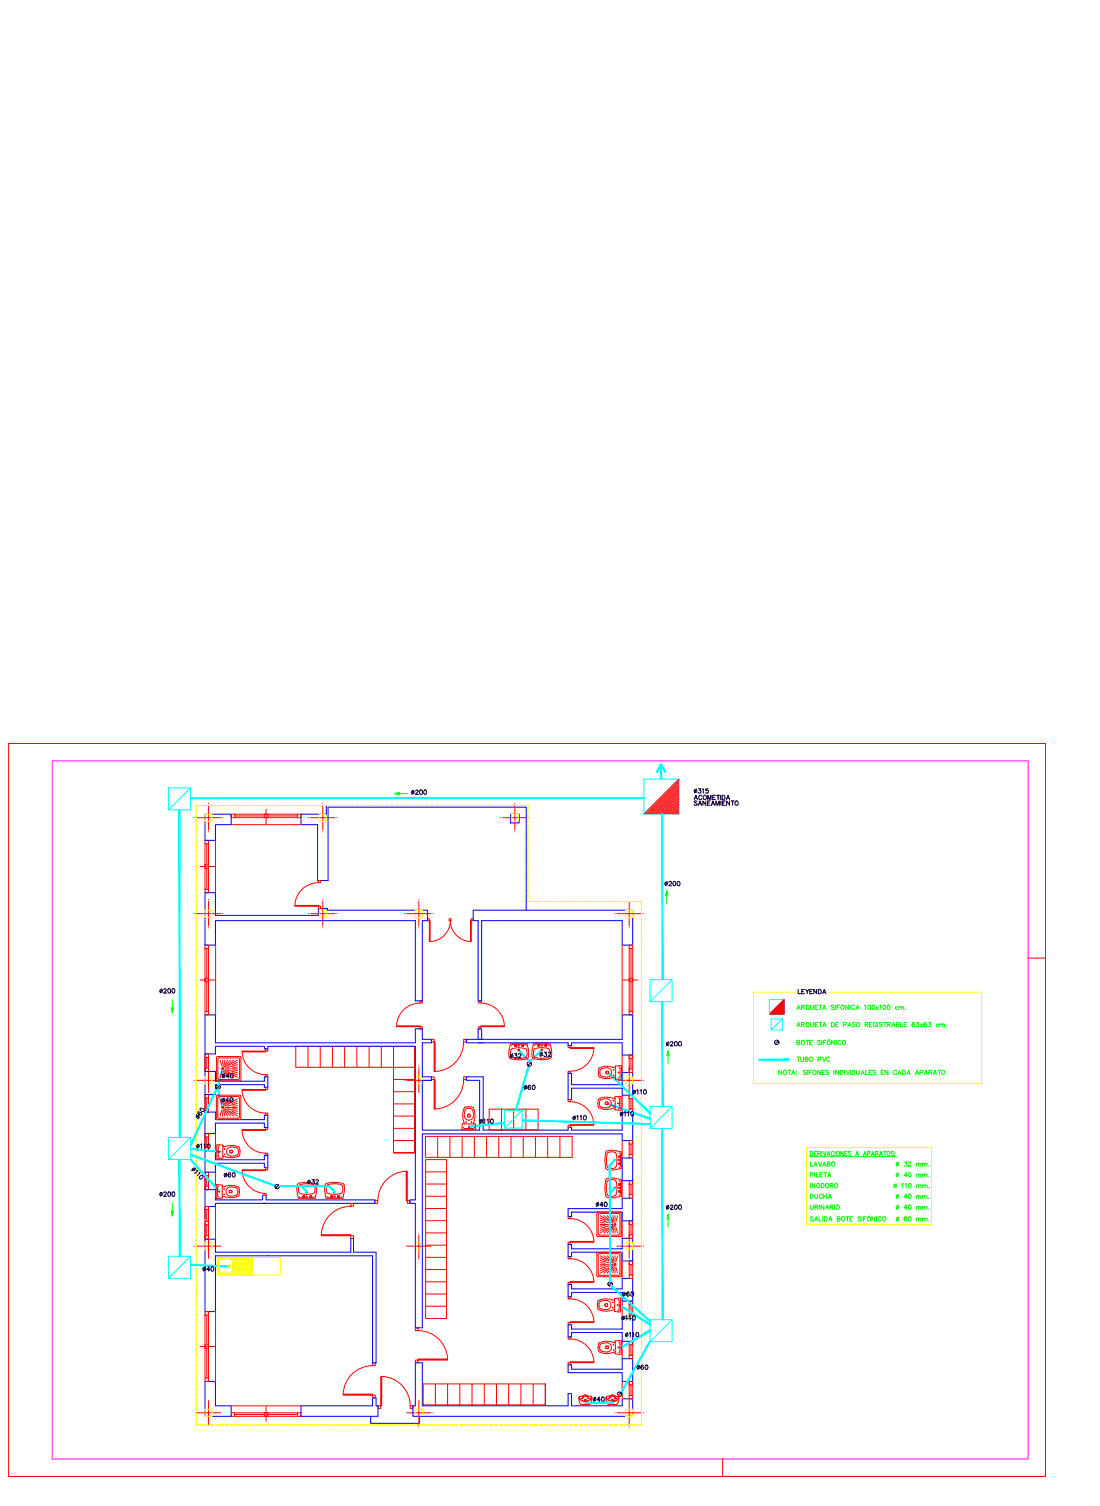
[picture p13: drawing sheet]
<svg xmlns="http://www.w3.org/2000/svg" width="630mm" height="863mm" viewBox="0 0 630 863" stroke-linecap="round" stroke-linejoin="round" font-family="sans-serif">
<defs><g id="words">
<g font-size="6.2" fill="#0f0">
<text x="455" y="580">ARQUETA SIFONICA 100x100 cm.</text>
<text x="455" y="590">ARQUETA DE PASO REGISTRABLE 63x63 cm.</text>
<text x="455" y="600">BOTE SIFÓNICO</text>
<text x="455" y="610">TUBO PVC</text>
</g>
<g font-size="5.7">
<text x="397" y="459">ACOMETIDA</text>
<text x="397" y="462">SANEAMIENTO</text>
<text x="456" y="570">LEYENDA</text>
</g>
<g font-size="5.7" fill="#0f0">
<text x="445" y="617">NOTA: SIFONES INDIVIDUALES EN CADA APARATO</text>
<text x="463" y="670">LAVABO</text>
<text x="512" y="670">%%c 32 mm.</text>
<text x="463" y="676">PILETA</text>
<text x="512" y="676">%%c 40 mm.</text>
<text x="463" y="682">INODORO</text>
<text x="463" y="688">DUCHA</text>
<text x="512" y="688">%%C 40 mm.</text>
<text x="463" y="694">URINARIO</text>
<text x="512" y="694">%%c 40 mm.</text>
<text x="512" y="701">%%c 60 mm.</text>
</g>
</g></defs>
<g fill="none" stroke="#ff0" stroke-width=".57">
<path d="M112 464v2M112 467v2M112 469v2M112 472v2M112 475v2M112 478v2M114 462h-2v1M115 462h2M117 467h4v4h-4zM118 462h2M121 462h2M124 462h1"/>
<path d="M126 462h2M129 462h2M132 462h2M135 462h2M138 462h2M141 462h2M144 462h1M146 462h2M149 462h2M152 462h2M155 462h2M158 462h2"/>
<path d="M161 462h2M164 462h1M166 462h2M169 462h2M172 462h2M175 462h2M178 462h2M181 462h2M183 467h4v4h-4zM184 462h1M186 462h2M189 462h2"/>
<path d="M192 462h2M195 462h2M198 462h2M201 462h2M204 462h1M206 462h2M209 462h2M212 462h2M215 462h2M218 462h2M221 462h2M224 462h1"/>
<path d="M226 462h2M229 462h2M232 462h2M235 462h2M238 462h2M241 462h2M244 462h1M246 462h2M249 462h2M252 462h2M255 462h2M258 462h2"/>
<path d="M261 462h2M264 462h2M266 462h2M269 462h2M272 462h2M275 462h2M278 462h2M281 462h2M284 462h2M286 462h2M289 462h2M292 462h2"/>
<path d="M293 467h4v4h-4zM295 462h2M298 462h2M301 462h1v1M302 464v2M302 467v2M302 469v2M302 472v2M302 475v2M302 478v2M112 481v2M112 484v2"/>
<path d="M112 487v2M112 489v2M112 492v2M112 495v2M112 498v2M302 481v2M302 484v2M302 487v2M302 489v2M302 492v2M302 495v2M302 498v2"/>
<path d="M112 501v2M112 504v2M112 507v2M112 509v2M112 512v2M112 515v2M112 518v2M302 501v2M302 504v2M302 507v2M302 509v2M302 512v2"/>
<path d="M302 515v2h2M305 517h2M308 517h2M311 517h2M314 517h2M317 517h2M320 517h2M323 517h1M325 517h2M328 517h2M331 517h2M334 517h2"/>
<path d="M337 517h2M340 517h2M343 517h1M345 517h2M348 517h2M351 517h2M354 517h2M357 517h2M360 517h2M363 517h1M365 517h2v2M367 520v2"/>
<path d="M112 521v2M112 524v2M112 527v2M112 529v2M112 532v2M112 535v2M112 538v2M117 522h4v4h-4zM183 522h4v4h-4zM238 522h4v4h-4zM358 522h4v4h-4zM367 523v2"/>
<path d="M367 526v1M367 528v2M367 531v2M367 534v2M367 537v2M367 540v2M112 541v2M112 544v2M112 547v2M112 549v2M112 552v2M112 555v2"/>
<path d="M112 558v2M367 543v2M367 546v1M367 548v2M367 551v2M367 554v2M367 557v2M367 560v2M112 561v2M112 564v2M112 567v2M112 569v2"/>
<path d="M112 572v2M112 575v2M112 578v2M367 563v2M367 566v1M367 568v2M367 571v2M367 574v2M367 577v2M367 580v2M456 569h-24v52h130v-52h-87M112 581v2"/>
<path d="M112 584v2M112 587v2M112 589v2M112 592v2M112 595v2M112 598v2M367 583v2M367 586v1M367 588v2M367 591v2M367 594v2M367 597v2"/>
<path d="M367 600v2M112 601v2M112 604v2M112 607v2M112 609v2M112 612v2M112 615v2M112 618v2M117 617h4v4h-4zM238 617h4v4h-4zM358 617h4v4h-4zM367 603v2"/>
<path d="M367 606v1M367 608v2M367 611v2M367 614v2M367 617v2M367 620v2M112 621v2M112 624v2M112 627v2M112 629v2M112 632v2M112 635v2"/>
<path d="M112 638v2M367 623v2M367 626v1M367 628v2M367 631v2M367 634v2M367 637v2M367 640v2M112 641v2M112 644v2M112 647v2M112 649v2"/>
<path d="M112 652v2M112 655v2M112 658v2M367 643v2M367 646v1M367 648v2M367 651v2M367 654v2M367 657v2M367 660v2M462 657h72v45h-72zM112 661v2"/>
<path d="M112 664v2M112 667v2M112 669v2M112 672v2M112 675v2M112 678v2M367 663v2M367 666v1M367 668v2M367 671v2M367 674v2M367 677v2"/>
<path d="M367 680v2M112 681v2M112 684v2M112 687v2M112 689v2M112 692v2M112 695v2M112 698v2M367 683v2M367 686v1M367 688v2M367 691v2"/>
<path d="M367 694v2M367 697v2M367 700v2M112 701v2M112 704v2M112 707v2M112 709v2M112 712v2M112 715v2M112 718v2M117 712h4v4h-4zM238 712h4v4h-4z"/>
<path d="M358 712h4v4h-4zM367 703v2M367 706v1M367 708v2M367 711v2M367 714v2M367 717v2M367 720v2M112 721v2M112 724v2M112 727v2M112 730v1"/>
<path d="M112 732v2M112 735v2M112 738v2M125 721h20v10h-20zM125 721h36v10h-36zM126 721h17M126 721l-1 1v7v1h18l1-1v-7l-1-1M126 721l-1 1v7l1 1h18v-8l-1-1M126 722a7 7 0 0 1 7 0v3a3 3 0 0 1-1 4 3 3 0 0 1-3 0h-1a2.8 2.8 0 0 1-2-4zM134 729h9M134 729h10M134 728h10"/>
<path d="M134 727h10M134 726h10M134 725h10M134 724h10M134 723h10M134 722h10M134 722h9M367 723v2M367 726v1M367 728v2M367 731v2M367 734v2"/>
<path d="M367 737v2M367 740v2M112 741v2M112 744v2M112 747v2M112 750v1M112 752v2M112 755v2M112 758v2M367 743v2M367 746v1M367 748v2"/>
<path d="M367 751v2M367 754v2M367 757v2M367 760v2M112 761v2M112 764v2M112 767v2M112 770v1M112 772v2M112 775v2M112 778v2M367 763v2"/>
<path d="M367 766v1M367 768v2M367 771v2M367 774v2M367 777v2M367 780v2M112 781v2M112 784v2M112 787v2M112 789v2M112 792v2M112 795v2"/>
<path d="M112 798v2M367 783v2M367 786v1M367 788v2M367 791v2M367 794v2M367 797v2M367 800v2M112 815v1h2M112 801v2M112 804v2M112 807v2"/>
<path d="M112 809v2M112 812v2M115 816h2M117 808h4v4h-4zM118 816h1M120 816h2M123 816h2M126 816h2M129 816h2M132 816h2M135 816h2M138 816h1"/>
<path d="M140 816h2M143 816h2M146 816h2M149 816h2M152 816h2M155 816h2M158 816h1M160 816h2M163 816h2M166 816h2M169 816h2M172 816h2"/>
<path d="M175 816h2M178 816h1M180 816h2M183 816h2M186 816h2M189 816h2M192 816h2M195 816h2M198 816h1M200 816h2M203 816h2M206 816h2"/>
<path d="M209 816h2M212 816h2M215 816h2M218 816h1M220 816h2M223 816h2M226 816h2M229 816h2M232 816h2M235 816h2M238 816h1M238 808h4v4h-4z"/>
<path d="M240 816h2M243 816h2M246 816h2M249 816h2M252 816h2M255 816h2M258 816h1M260 816h2M263 816h2M266 816h2M269 816h2M272 816h2"/>
<path d="M275 816h2M278 816h1M280 816h2M283 816h2M286 816h2M289 816h2M292 816h2M295 816h2M298 816h1M300 816h2M303 816h2M306 816h2"/>
<path d="M309 816h2M312 816h2M315 816h2M318 816h1M320 816h2M323 816h2M326 816h2M329 816h2M332 816h2M335 816h2M338 816h1M340 816h2"/>
<path d="M343 816h2M346 816h2M349 816h2M352 816h2M355 816h2M358 816h1M358 808h4v4h-4zM360 816h2M363 816h2M367 814v2h-1M367 803v2M367 806v1"/>
<path d="M367 808v2M367 811v2"/>
<circle cx="131" cy="725" r=".5"/>
<circle cx="131" cy="725" r=".8"/>
<circle cx="133" cy="722" r=".3"/>
</g>
<g fill="none" stroke="#00f" stroke-width=".57">
<path d="M117 467h15v6h-9v9h-6zM187 462v5h-15v6h10v32h6v-42h113v59M292 467h5v5h-5zM117 512h6v13h59v-4h5v1h58v6h-3v46h-4v-46h-115v14h-6zM271 522h91v20h-6v-14h-80v46h-2v-46h-3zM276 596v-6h-2v6h82v-14h6v23h-6v-7h-29v1h-2v-1h-51M277 596h-10v2h10M117 604h6v-4h28v1h2v-1h85v88h-3v1h3v72h4v-111h114v4h6v-16h-6v10h-29v-2h-2v2h-48v-31h-10v2h8v29h-33v-29h5v-2h-5v-19h5v-2h-5v-6h-4v8h-115v-16h-6v71M117 614h6v5h28v-2h2v6h-2v-1h-28v5h-6M325 615h2v7h29v-7h6v12h-6v-4h-29v7h-2zM117 637h6v5h28v-3h2v7h-2v-2h-28v5h-6M117 659h6v5h28v-2h2"/>
<path d="M117 652v46M151 662h2M153 662v7h-2v-2h-28v5h-6M356 664h6v13h-6zM117 682h6v6h27v-3h2v3h63v1h-92v2h-6M325 693h31v-6h6v13h-6v-5h-29v2h-2zM117 702v50h6v-32h90v61h2v-63h-13v-8M201 710v8h-78v-8h-6M325 713h2v3h29v-7h6v13h-6v-4h-29v2h-2zM325 736h2v2h29v-5h6v13h-6v-5h-29v2h-2zM325 759h2v3h29v-7h6v14h-6v-6h-29v3h-2zM117 791h6v15h9v6h-15z"/>
<path d="M238 781h4v25h83v-7h2v7h29v-4h6v10h-125v-6h1zM325 782h2v3h29v-6h6v12h-6v-4h-31zM187 812h-15v-6h41v-5h2v5h2v6h-29M212 812v4h28v-4"/>
</g>
<g fill="none" stroke="#f00" stroke-width=".57">
<path d="M5 426h594v420h-594zM389 446l-20 20M389 447l-19 19M389 448l-18 18M389 449l-17 17M389 450l-16 16M389 451l-16 15M389 452l-15 14M389 453l-14 13M389 454l-13 12M389 455l-12 11M389 455l-11 11"/>
<path d="M389 456l-10 10M389 457l-9 9M389 458l-8 8M389 459l-7 7M389 460l-7 6M111 469h.1M112 469h14M119 460v1M119 462v14M119 477h.1M127 469h1M132 467h2v2h-2z"/>
<path d="M132 473h40M134 468h17M134 469h36M134 467h36M151 467h2v2h-2zM152 464v8M153 468h17M170 467h2v2h-2zM177 469h.1M178 469h14M185 460v1M185 462v14"/>
<path d="M185 477h.1M193 469h.1M287 469h.1M288 469h14M295 460v1M295 462v14M295 477h.1M303 469h.1M389 461l-6 5M389 462l-5 4M389 463l-4 3M389 464l-3 2"/>
<path d="M389 464l-2 2M389 465l-1 1M389 466h.1M115 497h8M117 482h2v2h-2zM117 496h2v2h-2zM117 484v26M118 484v12M118 498v12M119 484v26M123 482v30M117 510h2v2h-2z"/>
<path d="M119 515v1M119 517v14M169 519h13h-13zM182 505h2v1h-2zM182 519h2v2h-2zM182 506a14 14 0 0 0-13 13M185 515v1M185 517v14M240 515v1M240 517v14M360 517v14M111 524h.1"/>
<path d="M112 524h14M119 532h.1M127 524h1M177 524h.1M178 524h14M185 532h.1M193 524h.1M232 524h.1M233 524h14M240 532h.1M245 526h1v2h-1zM246 528v12z"/>
<path d="M246 539a12 12 0 0 0 12-12 12 12 0 0 0 12 12M248 524h.1M257 526h1v2h-1zM270 528v12zM270 526h1v2h-1zM352 524h.1M353 524h14M360 532h.1M368 524h1M117 542h2v2h-2zM117 544v36M118 544v17"/>
<path d="M119 544v36M123 542v40M356 542v40M360 542h2v2h-2zM360 544v36M361 544v17M362 544v36M589 549h10v297h-185v-10M115 562h8M117 561h2v2h-2zM117 580h2v2h-2zM118 563v17"/>
<path d="M241 574h1v1h-1zM241 575a14 14 0 0 0-14 13M274 574h1v1h-1zM275 575a14 14 0 0 1 14 13M357 562h8M360 561h2v2h-2zM360 580h2v2h-2zM361 563v17M449 573l-8 8M449 574l-7 7M449 575l-6 6M449 576l-5 5"/>
<path d="M449 576l-4 5M449 577l-4 4M449 578l-3 3M449 579l-2 2M449 580l-1 1M169 600h56v12h-56zM176 600v12M183 600v12M190 600v12M197 600v12M204 600v12M211 600v12"/>
<path d="M218 600v12M225 599h12v61h-12zM227 588h14h-14zM241 588h1v2h-1zM247 596h2v1h-2zM249 597v17zM266 597a17 17 0 0 1-17 17M266 596h1v1h-1zM274 588h1v2h-1zM275 588h14h-14zM293 598h9l1 5a3 3 0 0 1-1 4M293 598l-2 5a3 3 0 0 0 1 3 3 3 0 0 0 3 1h7"/>
<path d="M293 599l1-1h6l1 1M295 599h.1M299 599h.1M306 598h9l1 5a3 3 0 0 1 0 3 3 3 0 0 1-4 1h-4a3 3 0 0 1-3-1 3 3 0 0 1 0-3zM306 599l1-1h7l1 1M308 599h.1M309 599h.1M312 599h.1M313 599h.1M325 599h2v1h-2zM449 581h.1M111 619h.1"/>
<path d="M112 619h14M117 612h2v2h-2zM117 604h2v2h-2zM117 606v8M118 606v6M119 606v20M124 606h14v13h-14zM125 606h12v12h-12zM126 607l1 4M127 614l-1 3M128 607v3M128 615v2"/>
<path d="M128 614l1 3M128 613l4 4M129 613l7 4M129 607l-1 4M129 614l1 3M129 612h7M130 613l6 2M130 607l-1 3M131 615l3 2M132 607l-4 4M133 615l3 1M133 613h3"/>
<path d="M134 607l-3 3M136 607l-7 5M136 611l-3 1M136 610l-6 2M136 609l-3 1M139 602h13v1h-13zM139 603a14 14 0 0 0 13 13M152 616h1v1h-1zM152 601h1v1h-1zM225 619h12M226 612h12M232 619h.1"/>
<path d="M233 619h14M240 611h.1M240 612v14M247 617h2v2h-2zM249 619v16zM266 617h1v2h-1zM266 619a17 17 0 0 1-17 16M293 601a9 9 0 0 1 9 1v1a2.8 2.8 0 0 1-1 3 2.8 2.8 0 0 1-3 0h-1a3 3 0 0 1-4-1 3 3 0 0 1 0-4zM306 605a9 9 0 0 0 9 0M306 605v-1a2.8 2.8 0 0 1 0-3 2.8 2.8 0 0 1 3-1h3a2.9 2.9 0 0 1 3 2 2.9 2.9 0 0 1 0 3M325 614h2v1h-2zM327 600h13v1h-13z"/>
<path d="M340 601a14 14 0 0 1-13 13M343 612v4M343 617l4 1 5-1M344 613a4 4 0 0 1 4-1 4 4 0 0 1 2 4 4 4 0 0 1-4 1 4 4 0 0 1-2-3zM347 614h1v1h-1zM348 614h-1l1 1M352 619h.1M352 611v7h4v-7h-4M352 612l-5-1-3 1-1 1M353 619h14M354 611l1 1v5l-1 1M356 605v10"/>
<path d="M360 613h2v2h-2zM360 605h2v2h-2zM360 605v21M361 607v6M362 605v8M368 619h1M117 635h2v2h-2zM117 627h2v2h-2zM117 629v8M118 629v6M119 629v6M125 629v11"/>
<path d="M125 629l1-1h10l1 1M125 640l1 1M126 630l1 3M127 636l-1 3M128 630v2M128 637v3M128 636l1 4M128 636l4 4M129 635l7 4M129 630l-1 3M129 637l1 3M129 635h7"/>
<path d="M130 635l6 2M130 630l-1 2M131 637l3 3M132 630l-4 3M133 637l3 1M133 635l3 1M134 630l-3 2M136 630l-7 4M136 634h-3M136 632l-6 2M136 631l-3 1M137 640l-1 1"/>
<path d="M137 629v11M139 624h13v1h-13zM139 625a14 14 0 0 0 13 13M152 623h1v1h-1zM152 638h1v1h-1zM225 640h12M225 633h12M225 626h12M266 635a4 4 0 0 1 4 0 4 4 0 0 1 2 4l-1 5M266 635l-1 4 1 5M267 636a2.9 2.9 0 0 1 3 0 2.9 2.9 0 0 1 1 3 2.7 2.7 0 0 1-3 3 2.7 2.7 0 0 1-2-4zM268 639l1-1v1"/>
<path d="M268 638l1 1v1h-1zM280 636h28v12h-28zM287 636v12M294 636v12M301 636v12M325 630h2v1h-2zM327 631a14 14 0 0 1 13 13M344 630a4 4 0 0 1 4 0 4 4 0 0 1 2 3 4 4 0 0 1-4 2 4 4 0 0 1-3-3zM347 632h1v1h-1zM347 631v1v1M352 630l-6-1a3 3 0 0 0-3 2l-1 2a2.6 2.6 0 0 0 4 3h3l3-1M352 630v5"/>
<path d="M352 630v-2h4v8h-4v-1M354 629l1 1v5h-1M356 627v11M360 627h2v3h-2zM360 636h2v2h-2zM360 627h.1M360 627v9M361 630v6M362 627v9M117 657h2v2h-2zM117 649h2v2h-2zM117 651v8"/>
<path d="M118 651v6M119 651v6M123 649v10M125 642h12M125 641h-1v-13l1-1 13 1v13h-1M126 641h10M126 657h-1v5l1 1M127 656h-3v8h4v-2M127 656l1 1M128 657l6-1a3 3 0 0 1 3 3v2v2M128 657v5M131 658a4 4 0 0 1 6 2 4 4 0 0 1-4 2 4 4 0 0 1-3-2z"/>
<path d="M132 659a.9 .9 0 0 1 1 0 1 1 0 0 1 0 2 .9 .9 0 0 1-1-1zM133 659v1v1M139 647h13v1h-13zM139 648a14 14 0 0 0 13 13M152 646h1v1h-1zM225 654h12M225 647h12M244 651h84v12h-84zM251 651v12M258 651v12M265 651v12M265 646l1 1h5l1-1"/>
<path d="M266 644h5M266 644h-1v3h7h1l-1-3h-1M272 651v12M279 651v12M286 651v12M293 651v12M300 651v12M307 651v12M314 651v12M321 651v12M325 645h2v1h-2zM327 644h13v1h-13z"/>
<path d="M356 654v10M360 654h2v2h-2zM360 656v6M361 656v6M362 654v8M117 680h2v2h-2zM117 672h2v2h-2zM117 674v8M118 674v6M119 674v6M123 672v10M125 680v5v1"/>
<path d="M128 662l5 1 4-1M139 670h13v1h-13zM139 671a14 14 0 0 0 12 13M152 669h1v1h-1zM152 661h1v1h-1zM176 677l-2 1a3 3 0 0 0-4 0 3 3 0 0 0 0 4l1 5h9l1-5a3 3 0 0 0 0-4 3 3 0 0 0-3 0l-2-1M176 678h-1a3 3 0 0 0-4 3 3 3 0 0 0 4 3h1M176 678a3 3 0 0 1 4 3 3 3 0 0 1-4 3M186 678a14 14 0 0 1 11 1v3l-1 5h-9l-1-5zM187 680v3M188 679l-1 1M188 679a9 9 0 0 1 8 1v1a2.7 2.7 0 0 1-3 3h-5"/>
<path d="M225 660h12M233 671v17zM233 671a17 17 0 0 0-17 17M244 664h12v91h-12zM244 678h12M244 671h12M347 675h4l5 1v9l-5 1a3 3 0 0 1-3 0 3 3 0 0 1-1-3v-4zM348 676a3 3 0 0 1 4 0 3 3 0 0 1 1 4v1a3 3 0 0 1-3 4 3 3 0 0 1-3-4zM348 661a3 3 0 0 1 4-1 3 3 0 0 1 1 4v1a3 3 0 0 1-3 5 3 3 0 0 1-3-5zM354 679h.1M354 663h.1M354 667h.1"/>
<path d="M354 678h.1M354 662h.1M354 666h.1M355 679h.1M355 663h.1M355 667h.1M355 678h.1M355 662h.1M355 666h.1M355 676v1v7v1M355 660v1v7v1M356 660l-5-1a3 3 0 0 0-3 0 3 3 0 0 0-1 4v4a3 3 0 0 0 1 3 3 3 0 0 0 3 0l5-1v-9"/>
<path d="M356 677v10M360 677h2v2h-2zM360 662h2v2h-2zM360 679v6M361 679v6M362 677v8M117 693v17v-2h2v2h-2M117 700h2v2h-2zM117 691h2v2h-2zM118 693v7M119 693v28M123 691v19"/>
<path d="M127 680l6-1a3 3 0 0 1 4 3v1a2.6 2.6 0 0 1-3 3h-3l-4-1M127 680v5M127 685v1l-3 1v-1M127 680v-1h-3v7M130 681a4 4 0 0 1 6 2 4 4 0 0 1-3 2 4 4 0 0 1-4-2zM131 682a1 1 0 0 1 2 0 1 1 0 0 1 0 1 1 1 0 0 1-2 0zM132 682l1 1h-1M151 684h1v1h-1zM171 686h1h7h1M173 686h.1M173 685h.1M174 685h.1"/>
<path d="M174 686h.1M177 686h.1M177 685h.1M178 685h.1M178 686h.1M187 683l1 1M187 686h1h7h1M189 686h.1M189 685h.1M190 685h.1M190 686h.1M193 686h.1"/>
<path d="M193 685h.1M194 685h.1M194 686h.1M201 689h1v2h-1zM201 691a17 17 0 0 0-17 16M215 688h1v1h-1zM233 688h2v1h-2zM244 699h12M244 692h12M244 685h12M325 697h2v1h-2zM327 698a14 14 0 0 1 13 13"/>
<path d="M342 695v13v1l14-1v-13M342 695h13M342 694v1M343 696v11v1M343 696v-1h11l1 1M344 698l3 1M344 699l6 2M344 697l7 4M346 697l3 2M348 697l3 3M349 697l2 2M351 697l1 3"/>
<path d="M352 697v2M354 697l-1 3M354 683h.1M354 682h.1M355 683h.1M355 682h.1M355 696v11l-1 1M355 694l1 1M356 700v9M360 700h2v1h-2zM360 685h2v2h-2zM360 700v21"/>
<path d="M362 700v8M111 714h.1M112 714h14M118 702v6M184 707h17v1h-17zM201 708h1v2h-1zM233 714h14M240 707v14M244 713h12M244 706h12M325 720h2v1h-2zM325 712h2v1h-2z"/>
<path d="M327 711h13v1h-13zM343 719v11M343 719v-1h11l1 1M343 708h11M344 701h3M344 720l7 4M344 702h7M346 720l3 2M347 702l-3 1M347 704l-3 1M348 720l3 3M349 704l-3 3"/>
<path d="M349 720l2 2M350 702l-6 2M351 720l1 3M351 704l-2 3M351 702l-7 4M351 703l-3 4M352 703l-1 4M352 704v3M352 720v2M353 703l1 3M353 714h14M354 720l-1 3"/>
<path d="M355 719v11M360 708h2v1h-2zM361 701v7M368 714h1M244 720h12M244 734h12M244 727h12M325 735h2v1h-2zM327 734h13v1h-13zM327 721a14 14 0 0 1 13 13M342 732h13M342 731v-13h14v13h-1"/>
<path d="M343 730v1M343 731h11M344 721l3 1M344 722l6 2M344 724h3M344 725h7M347 725l-3 1M347 727l-3 1M349 727l-3 3M350 725l-6 2M351 727l-2 3M351 725l-7 4"/>
<path d="M351 726l-3 4M352 726l-1 4M352 727v3M353 726l1 3M355 730l-1 1M356 722v11M360 722h2v3h-2zM360 730h2v3h-2zM360 722h.1M360 722v8M361 725v5M362 722v8"/>
<path d="M117 752h2v2h-2zM117 754v36M118 754v17M119 754v36M123 752v39M244 748h12M244 741h12M325 743h2v1h-2zM325 758h2v1h-2zM327 757h13v1h-13zM327 744a14 14 0 0 1 13 13M346 747h2v1h-1z"/>
<path d="M347 747v1M348 745h-1a2.8 2.8 0 0 0-4 1 2.8 2.8 0 0 0 1 4M348 745a2.9 2.9 0 0 1 2 4 2.9 2.9 0 0 1-5 1h-1M352 745l-6-1a3 3 0 0 0-4 3v1a2.6 2.6 0 0 0 3 3h4l3-1M352 745v5M352 745v-1h3v7h-3v-1M354 745h1v5l-1 1M356 746v9M360 746h2v2h-2zM360 754h2v1h-2zM360 746v8M361 748v6"/>
<path d="M362 746v8M115 771h8M117 771h2v2h-2zM118 773v17M238 761h1v1h-1zM238 779h1v2h-1zM239 779h17h-17zM239 762a17 17 0 0 1 17 17M325 766h2v1h-2zM327 767a14 14 0 0 1 13 13M344 770a4 4 0 0 1 4-1 4 4 0 0 1 2 4 4 4 0 0 1-4 2 4 4 0 0 1-2-4zM347 772l1-1v2h-1z"/>
<path d="M348 771l-1 1 1 1M352 769h-5a3 3 0 0 0-4 2v1a2.6 2.6 0 0 0 3 3h3h3M352 769v6M353 768h3v8h-4v-1M353 768l-1 1M354 769l1 1v5h-1M356 769v10M360 777h2v2h-2zM360 769h2v2h-2zM360 769v8M361 771v6M362 769v8"/>
<path d="M117 790h2v1h-2zM197 799h16h-16zM213 781h2v2h-2zM213 799h2v2h-2zM213 783a17 17 0 0 0-16 16M218 789h1v17h-1zM219 789a17 17 0 0 1 16 17M249 793v12M256 793h-14v12h14M263 793v12M270 793v12M277 793v12"/>
<path d="M284 793v12M291 793v12M298 793v12M305 793v12M312 793v12h-56v-12h56v12M325 781h2v1h-2zM327 780h13v1h-13zM356 791v11M360 800h2v2h-2zM360 791h2v3h-2zM360 791v9M361 794v6"/>
<path d="M362 791v9M112 810h14M119 803v13M132 810h2v2h-2zM132 806h40M134 811h17M134 810h36M134 812h36M151 810h2v2h-2zM152 806v8M153 811h17M170 810h2v2h-2z"/>
<path d="M217 806h1v1h-1zM233 810h14M235 806h2v1h-2zM240 803v13M240 818h.1M248 810h.1M332 801l1-1a5 5 0 0 1 5 0l1 1M332 801v2l1 2M332 801l1 1 2 1M332 800a2.6 2.6 0 0 0 3 3M333 805h4M337 801a1.6 1.6 0 0 0-2-1 1.6 1.6 0 0 0-1 1"/>
<path d="M337 801h.1M337 801h1M337 801a1.9 1.9 0 0 0-2-1 1.9 1.9 0 0 0-2 1M338 800a2.6 2.6 0 0 1-3 3M339 801l-1 1-3 1M339 801v2l-2 2M347 801l1-1a5 5 0 0 1 5 0l2 1M347 801v2l2 2M347 801l1 1 3 1M348 800a2.6 2.6 0 0 0 3 3M348 801h1a2.1 2.1 0 0 1 2-1 2.1 2.1 0 0 1 2 1M349 805h4"/>
<path d="M352 810h.1M352 801a1.7 1.7 0 0 0-1-1 1.7 1.7 0 0 0-2 1M353 810h14M354 800a2.6 2.6 0 0 1-3 3M355 801l-2 1-2 1M355 801l-1 2-1 2M360 801v1M360 803v13M360 818h.1M368 810h1"/>
<circle cx="297" cy="599" r=".3"/>
<circle cx="310" cy="599" r=".3"/>
<circle cx="128" cy="612" r=".5"/>
<circle cx="128" cy="612" r=".3"/>
<circle cx="297" cy="602" r=".5"/>
<circle cx="310" cy="602" r=".5"/>
<circle cx="351" cy="613" r=".2"/>
<circle cx="351" cy="616" r=".2"/>
<circle cx="354" cy="614" r=".2"/>
<circle cx="128" cy="634" r=".5"/>
<circle cx="128" cy="634" r=".3"/>
<circle cx="351" cy="634" r=".2"/>
<circle cx="351" cy="631" r=".2"/>
<circle cx="354" cy="632" r=".2"/>
<circle cx="126" cy="660" r=".2"/>
<circle cx="129" cy="658" r=".2"/>
<circle cx="267" cy="643" r=".2"/>
<circle cx="269" cy="646" r=".2"/>
<circle cx="270" cy="643" r=".2"/>
<circle cx="129" cy="661" r=".2"/>
<circle cx="352" cy="665" r=".5"/>
<circle cx="355" cy="665" r=".3"/>
<circle cx="126" cy="683" r=".2"/>
<circle cx="128" cy="684" r=".2"/>
<circle cx="128" cy="681" r=".2"/>
<circle cx="176" cy="686" r=".3"/>
<circle cx="176" cy="683" r=".5"/>
<circle cx="192" cy="686" r=".3"/>
<circle cx="192" cy="683" r=".5"/>
<circle cx="352" cy="681" r=".5"/>
<circle cx="355" cy="681" r=".3"/>
<circle cx="352" cy="701" r=".3"/>
<circle cx="352" cy="701" r=".5"/>
<circle cx="352" cy="724" r=".3"/>
<circle cx="352" cy="724" r=".5"/>
<circle cx="351" cy="749" r=".2"/>
<circle cx="351" cy="746" r=".2"/>
<circle cx="354" cy="748" r=".2"/>
<circle cx="351" cy="774" r=".2"/>
<circle cx="351" cy="770" r=".2"/>
<circle cx="354" cy="772" r=".2"/>
<circle cx="335" cy="802" r=".4"/>
<circle cx="335" cy="802" r=".5"/>
<circle cx="335" cy="804" r=".2"/>
<circle cx="351" cy="802" r=".5"/>
<circle cx="351" cy="802" r=".4"/>
<circle cx="351" cy="804" r=".2"/>
</g>
<path d="M30 436h559v400h-559z" fill="none" stroke="#f0f" stroke-width=".57"/>
<g fill="none" stroke="#0ff" stroke-width=".57">
<path d="M109 451l-12 13v-13h12v13h-12M369 446h20v20h-20zM389 446l-20 20M372 561h13v13h-13zM385 561l-13 13M441 573h8v8h-8zM449 573l-8 8M442 584h6v6h-6zM448 584l-6 6M299 636l-10 10v-10h10v10h-10M372 634h13v13h-13zM385 634l-13 13"/>
<path d="M109 652l-12 12v-12h12v12h-12M109 720l-12 12v-12h12v12h-12M372 756h13v13h-13zM385 756l-13 13"/>
</g>
<g fill="#0ff" stroke="#0ff" stroke-width=".57">
<path d="M350 726l2-1v-1zM350 725l2-1-2 2z"/>
<path d="M355 772v1l17-11zM355 773l17-11 1 1z"/>
<path d="M435 608h17v-1zM435 607h17l-17 1z"/>
<path d="M378 438v8h1zM378 438h1v8z"/>
<path d="M378 438l-1 5 2-5zM378 438l-1 5-1-1z"/>
<path d="M378 438l3 4-2-4zM378 438l3 4v1z"/>
<path d="M355 747v1l18 11zM355 748l18 11h-1z"/>
<path d="M109 458h260v-1zM109 457h260l-260 1z"/>
<path d="M299 642l73 2zM299 642l73 2-73-2z"/>
<path d="M372 769l-16 29 17-29zM372 769l-16 29h-1z"/>
<path d="M352 701l-2 3 3-2zM349 703l3-2-2 3z"/>
<path d="M354 800l-3 4 3-4zM354 800l-3 4z"/>
<path d="M350 737l23 20zM350 737l23 20h-1z"/>
<path d="M268 646l21-2v-1zM268 645l21-2-21 3z"/>
<path d="M303 611l-8 25h1zM303 611l-7 25z"/>
<path d="M297 602l6 7v-1zM297 602v-1l6 7z"/>
<path d="M303 608v1l7-7zM310 602l-7 7z"/>
<path d="M348 633l24 8zM348 632l24 9-24-8z"/>
<path d="M348 615l24 23h1zM349 614l24 24-25-23z"/>
<path d="M379 466l1 95v-95zM379 466l1 95h-1z"/>
<path d="M379 647l1 109v-109zM379 647l1 109h-1z"/>
<path d="M379 574l1 60v-60zM379 574l1 60h-1z"/>
<path d="M103 464v188v-188zM103 464v188z"/>
<path d="M109 664l17 18-17-18zM109 664l17 18-1 1z"/>
<path d="M109 658l17 2zM109 658l17 2z"/>
<path d="M124 624l-15 32zM124 624l-15 32z"/>
<path d="M127 613l-2 9zM127 613h1l-3 9z"/>
<path d="M125 624l3 11-3-11zM125 624l3 11h-1z"/>
<path d="M109 724v1h22zM109 725h22v1z"/>
<path d="M349 704v30h1zM349 704h1v30z"/>
<path d="M335 804h16v-1zM335 803h16l-16 1z"/>
<path d="M349 668v36h1zM349 668h1v36z"/>
<path d="M352 664l-3 3v1zM352 664l1 1-4 3z"/>
<path d="M349 684l3-3zM352 681h1l-4 3z"/>
<path d="M109 661v1l49 17zM109 662l49 17-1 1z"/>
<path d="M160 679v1l28-1zM160 680l28-1v1z"/>
<path d="M172 680l4 3-3-4zM172 680l4 3z"/>
<path d="M188 680l4 3-3-4zM188 680l4 3z"/>
<path d="M103 664v56v-56zM103 664v56z"/>
</g>
<g fill="none" stroke="#000" stroke-width=".57">
<path d="M237 453l-1 2M238 453h1l-1 2h2M399 452l-1 2M400 452h1v1a.8 .8 0 0 1 0 1 .8 .8 0 0 1-1 0M402 452h1v2M406 452h-2v1a1 1 0 0 1 2 0 .9 .9 0 0 1-1 1 .9 .9 0 0 1-1 0M382 505l-1 3M383 506l1-1h1l-2 3h2M93 567l-1 2M94 567v-1l1 1-1 2h1M383 597l-1 2M384 597h1v1l-1 1h2"/>
<path d="M446 596l-2 2M129 615l-1 3M131 617h-1l1-2v3M294 604l-2 2M295 604h1l-1 1a.8 .8 0 0 1 1 1 .8 .8 0 0 1-1 0M297 604h1l-1 2h2M304 609l-2 2M311 603l-2 2M312 603h1l-1 1a.8 .8 0 0 1 1 1 1 1 0 0 1-2 0M314 603h1l-1 2h2M113 639l1 2M114 637a1.1 1.1 0 0 0 0 2 1.1 1.1 0 0 0 2-1 1 1 0 0 0-2 0 .8 .8 0 0 0 0 1"/>
<path d="M126 622l-2 2M128 629l-1 2M131 631h-2l1-2v2M301 622l-1 2M304 622a1.1 1.1 0 0 0-2 1 1.1 1.1 0 0 0 2 1 .8 .8 0 0 0 0-1 1 1 0 0 0-2 0M329 639l-1 3M330 640l1-1v3M332 640l1-1v3M357 637l-2 2M357 637h1v2M359 637h1v2M364 624l-1 3"/>
<path d="M365 625v-1v3M367 625v-1v3M114 656l-1 2M115 656v-1v3M117 656v-1v3M276 641l-1 3M277 642l1-1v3M279 642l1-1v3M112 670l-2 1M113 671l-1 1M114 672h1l-2 2M130 672l-1 2"/>
<path d="M132 672a1.1 1.1 0 0 0-1 1 1.1 1.1 0 0 0 1 1 .8 .8 0 0 0 0-1 .8 .8 0 0 0-1 1M160 679l-2 2M178 676l-2 2M179 676h1l-1 1a.8 .8 0 0 1 1 1 1 1 0 0 1-2 0M181 677v-1h1l-1 2h2M93 683l-1 2M94 684v-1h1l-1 2h1M343 689l-1 2M345 690h-1l1-1v2M383 691l-1 2M384 691l1-1v1l-1 2h2M118 726l-2 2"/>
<path d="M120 727h-2l2-1v2M350 735l-1 2M357 754l-1 2M358 740l-1 3M358 754h1v2M360 754h1v2M360 741v-1a1.1 1.1 0 0 0-1 1 1.1 1.1 0 0 0 1 1 .8 .8 0 0 0 0-1 .8 .8 0 0 0-1 1M360 764l-2 2M360 764l1-1v3M362 764l1-1v3M356 798l-2 2M366 782l-1 3"/>
<path d="M369 782h-1a1.1 1.1 0 0 0-1 1 1.1 1.1 0 0 0 2 1 .8 .8 0 0 0-1-1 .8 .8 0 0 0-1 1M341 801l-1 2M344 802h-2l1-2v3"/>
<circle cx="236" cy="454" r=".8"/>
<circle cx="241" cy="454" r="1.1"/>
<circle cx="244" cy="454" r="1.1"/>
<circle cx="398" cy="453" r=".8"/>
<circle cx="382" cy="506" r=".8"/>
<circle cx="386" cy="506" r="1.1"/>
<circle cx="389" cy="506" r="1.1"/>
<circle cx="92" cy="568" r=".8"/>
<circle cx="97" cy="568" r="1.1"/>
<circle cx="99" cy="568" r="1.1"/>
<circle cx="382" cy="598" r=".8"/>
<circle cx="387" cy="598" r="1.1"/>
<circle cx="390" cy="598" r="1.1"/>
<circle cx="445" cy="597" r="1.3"/>
<circle cx="128" cy="616" r=".8"/>
<circle cx="133" cy="616" r="1.1"/>
<circle cx="293" cy="605" r=".8"/>
<circle cx="303" cy="610" r="1.3"/>
<circle cx="310" cy="604" r=".8"/>
<circle cx="113" cy="640" r=".8"/>
<circle cx="116" cy="636" r="1.1"/>
<circle cx="125" cy="623" r="1.3"/>
<circle cx="128" cy="630" r=".8"/>
<circle cx="133" cy="630" r="1.1"/>
<circle cx="301" cy="623" r=".8"/>
<circle cx="306" cy="623" r="1.1"/>
<circle cx="356" cy="638" r=".8"/>
<circle cx="362" cy="638" r="1.1"/>
<circle cx="363" cy="626" r=".8"/>
<circle cx="369" cy="626" r="1.1"/>
<circle cx="113" cy="657" r=".8"/>
<circle cx="120" cy="657" r="1.1"/>
<circle cx="276" cy="642" r=".8"/>
<circle cx="282" cy="642" r="1.1"/>
<circle cx="329" cy="640" r=".8"/>
<circle cx="335" cy="640" r="1.1"/>
<circle cx="111" cy="670" r=".8"/>
<circle cx="115" cy="674" r="1.1"/>
<circle cx="129" cy="673" r=".8"/>
<circle cx="134" cy="673" r="1.1"/>
<circle cx="159" cy="680" r="1.3"/>
<circle cx="177" cy="677" r=".8"/>
<circle cx="92" cy="684" r=".8"/>
<circle cx="97" cy="684" r="1.1"/>
<circle cx="99" cy="684" r="1.1"/>
<circle cx="342" cy="690" r=".8"/>
<circle cx="347" cy="690" r="1.1"/>
<circle cx="382" cy="692" r=".8"/>
<circle cx="387" cy="692" r="1.1"/>
<circle cx="390" cy="692" r="1.1"/>
<circle cx="117" cy="727" r=".8"/>
<circle cx="122" cy="727" r="1.1"/>
<circle cx="349" cy="736" r="1.3"/>
<circle cx="357" cy="755" r=".8"/>
<circle cx="357" cy="741" r=".8"/>
<circle cx="362" cy="741" r="1.1"/>
<circle cx="363" cy="755" r="1.1"/>
<circle cx="359" cy="765" r=".8"/>
<circle cx="365" cy="765" r="1.1"/>
<circle cx="355" cy="799" r="1.3"/>
<circle cx="366" cy="783" r=".8"/>
<circle cx="370" cy="783" r="1.1"/>
<circle cx="341" cy="802" r=".8"/>
<circle cx="345" cy="802" r="1.1"/>
</g>
<g fill="none" stroke="#0f0" stroke-width=".57">
<path d="M229 454l-3 1M233 455h-7h3M381 513l1-3v8M382 510l1 3M98 577l1 3M99 573v7v-3M382 605l1-3v7M383 602v3M464 660a1.3 1.3 0 0 1 2 1 1.3 1.3 0 0 1-2 1zM468 660h-2v2h2M471 660v2M472 660v2l1-2"/>
<path d="M478 660v2M483 660v2l-1-2v2M485 660h-1v2h1M506 660h2M507 660v2M464 663h50M466 661h1M468 661h2v-1h-2v2M469 661l1 1M474 662l1-2v2M474 661h1M478 660a.8 .8 0 0 0-1 0 .8 .8 0 0 0-1 1 .8 .8 0 0 0 1 1 .8 .8 0 0 0 1 0"/>
<path d="M484 661h1M487 660h-1l1 2h-1M490 662l1-2 1 2M490 661h1M495 662v-2l1 2M495 661h1M497 661h1v-1h-1v2M499 662l1-2 1 2M499 661h1M501 661h2v-1h-2v2M502 661l1 1M504 662l1-2v2"/>
<path d="M504 661h1M512 660h-2l2 2h-1h-1M513 661h.1M513 662h.1M513 678l-1 3M516 679l1-1v3M518 679l1-1v3M525 679h1v2M525 679v2M526 679h1l1 2M528 679h2v2M528 679v2"/>
<path d="M530 679h1v2M98 694l1 3M99 689v8v-3M382 699l1-3v7M383 696v3M466 697h-2l2 2-1 1-1-1M467 700l1-3v3M467 699h1M469 697v3h2M471 697v3M472 697h1a1.3 1.3 0 0 1 1 1 1.3 1.3 0 0 1-1 2h-1zM475 700l1-3 1 3"/>
<path d="M475 699h1M480 698h1l-1-1v3l1-1v-1M485 697h1M485 697v3M487 698h1M488 697h-1v3h1M493 697h-1l-1 1 2 1h-2M494 697v3M495 698h1M496 697h-1v3M498 697h-1M501 697v3l-2-3v3"/>
<path d="M502 697v3M505 698a.9 .9 0 0 0-1-1 .9 .9 0 0 0-1 1v1a.9 .9 0 0 0 1 1 .9 .9 0 0 0 1-1M532 680h.1"/>
<circle cx="480" cy="661" r="1.1"/>
<circle cx="509" cy="661" r="1.1"/>
<circle cx="513" cy="679" r=".8"/>
<circle cx="521" cy="679" r="1.1"/>
<circle cx="483" cy="698" r="1.1"/>
<circle cx="498" cy="698" r="1.1"/>
<circle cx="506" cy="698" r="1.1"/>
</g>
<use href="#words"/>
</svg>
